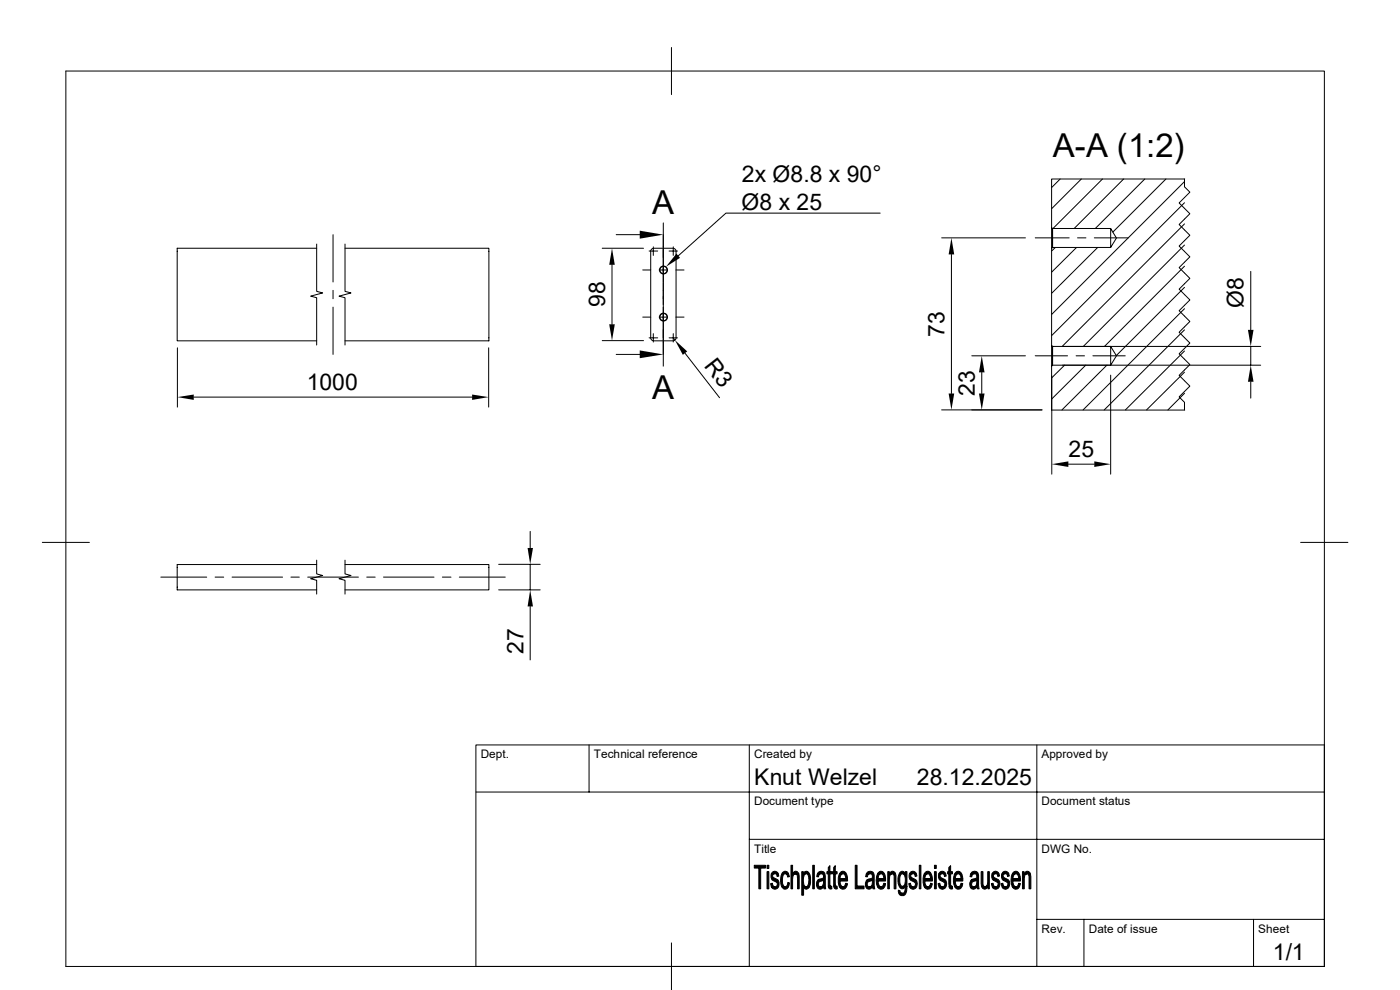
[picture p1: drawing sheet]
<svg xmlns="http://www.w3.org/2000/svg" width="297mm" height="210mm" viewBox="0 0 297 210" stroke-linecap="round" stroke-linejoin="round" font-family="sans-serif">
<defs><g id="words">
<g font-size="7">
<text x="223.3" y="33.4">A-A (1:2)</text>
<text x="138.4" y="45.3">A</text>
<text x="138.4" y="84.7">A</text>
</g>
<g font-size="4.9">
<text x="157.4" y="38.5">2x Ø8.8 x 90°</text>
<text x="157.3" y="44.5">Ø8 x 25</text>
<text x="128.4" y="65.2" transform="rotate(-90 128.4 65.2)">98</text>
<text x="263.8" y="65.3" transform="rotate(-90 263.8 65.3)">Ø8</text>
<text x="200.4" y="71.5" transform="rotate(-90 200.4 71.5)">73</text>
<text x="149.3" y="77.6" transform="rotate(52 149.3 77.6)">R3</text>
<text x="65.1" y="82.8">1000</text>
<text x="206.8" y="83.9" transform="rotate(-90 206.8 83.9)">23</text>
<text x="226.7" y="97">25</text>
<text x="111.1" y="138.8" transform="rotate(-90 111.1 138.8)">27</text>
<text x="160" y="166.5">Knut Welzel</text>
<text x="194.5" y="166.5">28.12.2025</text>
<text x="270" y="203.7">1/1</text>
</g>
<g font-size="2.5">
<text x="102" y="160.8">Dept.</text>
<text x="126" y="160.8">Technical reference</text>
<text x="160" y="160.8">Created by</text>
<text x="220.9" y="160.8">Approved by</text>
<text x="160" y="170.9">Document type</text>
<text x="220.9" y="170.9">Document status</text>
<text x="160" y="180.8">Title</text>
<text x="220.9" y="180.8">DWG No.</text>
<text x="220.9" y="197.8">Rev.</text>
<text x="231" y="197.8">Date of issue</text>
<text x="266.9" y="197.8">Sheet</text>
</g>
</g></defs>
<g fill="none" stroke="#000" stroke-width=".21">
<path d="M14 15.1h267v189.9h-267zM142.5 10.1v10M224.9 38l-1.8 1.8M229.4 38l-6.3 6.2M233.9 38l-10.5 10.5M238.4 38l-10.5 10.5M242.9 38l-10.5 10.5M247.4 38l-11.3 11.2M251.3 38v1.6l1.1 1.2-2.3 2.3 2.3 2.2-2.3 2.3 2.3 2.3-2.3 2.3 2.3 2.3-2.3 2.3 2.3 2.3-2.3 2.2 2.3 2.3-2.3 2.3 2.3 2.3-2.3 2.3 2.3 2.3-2.3 2.3 2.3 2.2-2.3 2.3 2.3 2.3-2.3 2.3 1.2 1.1v1.7M251.3 38.5l-28.2 28.2M251.3 38h-28.2v10.3l.2 .2h12.3l1.3 2-1.3 2h-12.3l-.2 .2v20.6l.2 .2h12.3l1.3 2-1.3 2h-12.3l-.2 .2v9.3h28.2M67.2 51.8v10l1.3 .3-2.6 .7 1.3 .4v10"/>
<path d="M67.2 52.7h-29.6v19.6h29.6M70.7 49.8v10M73.2 52.7h30.5v19.6h-30.5M73.2 51.8v10l1.3 .3-2.6 .7 1.3 .4v10M127.8 52.7h8.7M129.8 56.2v12.6M130.7 49.8h5M136.4 57.3h1.6M137.7 53.3h1.8M138.6 52.4v1.8M138.6 52.7l-.4 .2-.2 .2v18.7l.2 .3 .4 .2M138.6 52.7h4.2"/>
<path d="M139.8 57.3h1.8M140.7 47.3v30.4M141.9 53.3h1.8M142.8 52.4v1.8M142.8 52.7l.5 .2 .1 .2v18.7l-.1 .3-.5 .2M143.4 57.3h1.7M186.7 45.2h-32.7l-10.1 9.1M199.8 50.5h17.8M201.8 54v29.5M219.6 50.5h7.2M223.1 48.3v4.4M223.3 48.5v4"/>
<path d="M223.9 52.5l-.8 .7M228.4 52.5l-5.3 5.2M228.6 50.5h1.8M232.2 50.5h7.2M232.9 52.5l-9.8 9.7M235.6 48.5v4M251.3 43l-28.2 28.2M251.3 47.5l-26 26M251.3 52l-21.5 21.5M251.3 56.5l-17 17M265.3 57.6v12.4M37.6 73.8v12.6"/>
<path d="M70.7 61.6v1.8M70.7 65.2v10M103.7 73.8v12.6M127.8 72.3h8.7M130.7 75.2h5M136.4 67.3h1.6M137.7 71.7h1.8M138.6 70.8v1.8M138.6 72.3h4.2M139.8 67.3h1.8M141.9 71.7h1.8M142.8 70.8v1.8"/>
<path d="M142.8 71.7l.4 .4M143.4 67.3h1.7M145.3 74.9l7.4 9.5M206.2 75.5h11.4M208.3 79v4.5M219.6 75.5h6.9M223.1 73.3v4.4M223.1 79.8v20.8M223.3 73.5v4M225.4 77.5h42.1M225.4 73.5h42.1M225.8 77.5l-2.7 2.6"/>
<path d="M228.3 75.5h1.8M230.3 77.5l-7.2 7.1M231.9 75.5h6.8M234.8 77.5l-9.5 9.5M235.6 79.6v21M235.6 73.5v4M251.3 61l-14.5 14.4M251.3 65.5l-21.5 21.5M251.3 70l-17 17M251.3 74.5l-12.5 12.5M251.3 79l-8.1 8M265.3 73.5v4"/>
<path d="M41.1 84.2h59.1M199.8 87h21.3M226.7 98.5h5.5M251.3 83.4l-3.5 3.6M265.3 81v3.5M9 115.1h10M67.2 119.8h-29.6v5.3h29.6M67.2 118.8v3l1.3 .3-2.6 .7 1.3 .3v2.9M73.2 119.8h30.5v5.3h-30.5M73.2 118.8v3l1.3 .3-2.6 .7 1.3 .3v2.9M105.8 119.7h8.8M112.5 112.7v3.5"/>
<path d="M112.5 119.7v5.4M275.9 115.1h10.1M34.1 122.4h9.8M45.6 122.4h1.9M49.2 122.4h10.7M61.7 122.4h1.8M65.3 122.4h10.7M77.8 122.4h1.8M81.4 122.4h10.7M93.9 122.4h1.8M97.5 122.4h9.7M105.8 125.1h8.8"/>
<path d="M112.5 128.7v11.3M125 158v10M159 158v47M220 158v47M101 168h180M159 178.1h122M220 195h61M230 195v10M265.9 195v10M142.5 200v10M281 205v-47h-180v47"/>
<circle cx="140.8" cy="57.3" r=".77"/>
<circle cx="140.8" cy="57.3" r=".85"/>
<circle cx="140.8" cy="67.3" r=".77"/>
<circle cx="140.8" cy="67.3" r=".85"/>
</g>
<g fill="#000" stroke="#000" stroke-width=".21">
<path d="M160 183.6h2.4v.6h-1v4.4h-.4v-4.4h-1z" fill-rule="evenodd"/>
<path d="M162.7 184.9h.4v3.7h-.4z" fill-rule="evenodd"/>
<path d="M162.7 183.6h.4v.6h-.4z" fill-rule="evenodd"/>
<path d="M163.7 185.3h.7a.51 .51 0 0 0-.5 .6 .51 .51 0 0 0 .5 .5 1.18 1.18 0 0 1 .9 1.1 1.18 1.18 0 0 1-1 1.1l-.6-.4 .7-.1a.62 .62 0 0 0 .5-.7 .62 .62 0 0 0-.7-.5 1.14 1.14 0 0 1-.5-1.6z" fill-rule="evenodd"/>
<path d="M163.5 187.5l.4-.1 .2 .6 .3 .1-.7 .1z" fill-rule="evenodd"/>
<path d="M164 185a.88 .88 0 0 1 1.2 .8l-.4 .1v-.4l-.3-.2h-.8z" fill-rule="evenodd"/>
<path d="M166 185.1a.71 .71 0 0 1 1.3 .2h-.7a1.13 1.13 0 0 0-.6 1.4l.2 1.1 .4 .3h-.7l-.2-.6v-1.4z" fill-rule="evenodd"/>
<path d="M165.9 188.1l.9-.1 .3-.8 .4 .1a.98 .98 0 0 1-.3 1 .98 .98 0 0 1-1 .2z" fill-rule="evenodd"/>
<path d="M166.6 185.3h.7l.2 .7-.4 .1-.2-.6z" fill-rule="evenodd"/>
<path d="M167.8 183.6h.3v1.7l1.4 .1h-.8l-.4 .3-.2 .7v2.2h-.3z" fill-rule="evenodd"/>
<path d="M168.4 185l.3-.2 .4 .1 .4 .5-1.4-.1z" fill-rule="evenodd"/>
<path d="M168.7 185.4h.8v3.2h-.3v-2.5a.56 .56 0 0 0-.5-.7z" fill-rule="evenodd"/>
<path d="M170.1 184.9h.3v.5h.4a2.3 2.3 0 0 0 .1 2.7l.8 .1h-1.2v1.7h-.4z" fill-rule="evenodd"/>
<path d="M170.5 185.3h.5z" fill-rule="evenodd"/>
<path d="M170.7 185a.92 .92 0 0 1 1.2 1l.1 .1a3.2 3.2 0 0 1-.3 2.1l-.7-.1a2.02 2.02 0 0 0 .5-2.3l-.3-.5h-.7z" fill-rule="evenodd"/>
<path d="M170.5 188.2h1.2a.61 .61 0 0 1-.6 .4 .61 .61 0 0 1-.6-.4z" fill-rule="evenodd"/>
<path d="M172.4 183.6h.4v5h-.4z" fill-rule="evenodd"/>
<path d="M173.4 185.3h.8l-.4 .2-.1 .5h-.4z" fill-rule="evenodd"/>
<path d="M173.4 186.8h1.3a1.04 1.04 0 0 0-1.1 .8l.2 .5 .9 .1a.8 .8 0 0 1-1.1 .3 .8 .8 0 0 1-.4-1z" fill-rule="evenodd"/>
<path d="M173.6 185.1a.91 .91 0 0 1 1.1-.1 .91 .91 0 0 1 .4 1l.1 2.6h-.4v-.5h-.5l.4-.5v-.9h-1.2l.6-.3a.55 .55 0 0 0 .6-.4 .55 .55 0 0 0-.5-.7h-.8z" fill-rule="evenodd"/>
<path d="M174 188.1h.8z" fill-rule="evenodd"/>
<path d="M176.1 183.6v1.3h.3v.5h-.3v2.3l.2 .3h-.6v-2.6h-.3v-.5h.3v-.9z" fill-rule="evenodd"/>
<path d="M175.7 188h.7l.1 .6-.6-.1z" fill-rule="evenodd"/>
<path d="M177.2 183.6v1.3h.4v.5h-.4v2.1l.2 .5h-.5v-2.6h-.3v-.5h.3v-.9z" fill-rule="evenodd"/>
<path d="M176.9 188h.7v.6l-.5-.1z" fill-rule="evenodd"/>
<path d="M178.1 185.3h.7l-.4 .4-.2 .7h1.6v.3v.2h-1.6l.2 .9 .5 .3h-.8a4 4 0 0 1 0-2.8z" fill-rule="evenodd"/>
<path d="M178.4 185a1.07 1.07 0 0 1 1.4 1.3v.1h-1.6h1.2l-.1-.7-.3-.3-.9-.1z" fill-rule="evenodd"/>
<path d="M178.1 188.1h.9l.4-.7 .4 .1a.94 .94 0 0 1-.5 1 .94 .94 0 0 1-1.1-.2z" fill-rule="evenodd"/>
<path d="M181.4 183.6h.4v4.4h1.5v.6h-1.9z" fill-rule="evenodd"/>
<path d="M183.8 185.3h.8l-.4 .2-.2 .5h-.4z" fill-rule="evenodd"/>
<path d="M183.9 186.7l1.1 .1a.95 .95 0 0 0-1 1l.3 .3 .7 .1a.8 .8 0 0 1-1 .3 .8 .8 0 0 1-.4-1z" fill-rule="evenodd"/>
<path d="M184 185.1a.91 .91 0 0 1 1.1-.1 .91 .91 0 0 1 .4 1l.1 2.6h-.4l-.1-.5h-.4l.3-.5 .1-.9h-1.2l.3-.2a.64 .64 0 0 0 .8-.2 .64 .64 0 0 0 0-.8l-1.2-.2z" fill-rule="evenodd"/>
<path d="M184.4 188.1h.7z" fill-rule="evenodd"/>
<path d="M186.2 185.3h.7l-.4 .2-.2 .9h1.6v.5h-1.6l.2 1 .4 .2h-.7a3.4 3.4 0 0 1 0-2.8z" fill-rule="evenodd"/>
<path d="M186.4 185.1a.87 .87 0 0 1 .9-.1 .87 .87 0 0 1 .5 .8l.1 .6h-1.6h1.2l-.2-.8-.4-.3h-.7z" fill-rule="evenodd"/>
<path d="M186.2 188.1h.9l.4-.7 .4 .1a.94 .94 0 0 1-.5 1 .94 .94 0 0 1-1.1-.2z" fill-rule="evenodd"/>
<path d="M188.3 184.9h.4v.5l.3 .1-.3 .5v2.6h-.4z" fill-rule="evenodd"/>
<path d="M188.7 185.3l.6 .1z" fill-rule="evenodd"/>
<path d="M188.9 185a.77 .77 0 0 1 1 0 .77 .77 0 0 1 .2 .9v2.7h-.4v-2.8l-.3-.4-.7-.1z" fill-rule="evenodd"/>
<path d="M190.6 188.8l.4 .3a.38 .38 0 0 0 .4 .4h-.7z" fill-rule="evenodd"/>
<path d="M191 185l.5-.2 .6 .5h-.6a1.54 1.54 0 0 0-.6 2l.3 .7h1.2h-.4a.73 .73 0 0 1-.8 .5 .73 .73 0 0 1-.6-.8l-.1-.4a2.8 2.8 0 0 1 .5-2.3z" fill-rule="evenodd"/>
<path d="M191.5 185.3h.6z" fill-rule="evenodd"/>
<path d="M192 188h.4a1.72 1.72 0 0 1-.8 2l-.7-.1-.2-.4h.7a1.06 1.06 0 0 0 .6-1.5z" fill-rule="evenodd"/>
<path d="M191.6 185.3h.5v-.4h.3v3.1h-.9a1.85 1.85 0 0 0 .4-2.2z" fill-rule="evenodd"/>
<path d="M193 185.3h.7a.54 .54 0 0 0-.4 .6 .54 .54 0 0 0 .5 .5 1.18 1.18 0 0 1 .8 1.2 1.18 1.18 0 0 1-.9 1l-.5-.1-.2-.3 .7-.1a.62 .62 0 0 0 .5-.7 .62 .62 0 0 0-.7-.5 1.11 1.11 0 0 1-.5-1.6z" fill-rule="evenodd"/>
<path d="M192.8 187.5l.4-.1 .2 .6 .3 .1-.7 .1z" fill-rule="evenodd"/>
<path d="M193.3 185a.88 .88 0 0 1 1.2 .8l-.4 .1v-.4l-.3-.2h-.8z" fill-rule="evenodd"/>
<path d="M195 183.6h.4v5h-.4z" fill-rule="evenodd"/>
<path d="M196.1 185.3h.7l-.5 .4-.1 .7h1.6v.2v.3h-1.6l.2 .9 .4 .3h-.7a4 4 0 0 1 0-2.8z" fill-rule="evenodd"/>
<path d="M196.4 185a1.02 1.02 0 0 1 1.4 1.1v.3h-1.6h1.2l-.1-.7-.3-.3-.9-.1z" fill-rule="evenodd"/>
<path d="M196.1 188.1h.9l.4-.7 .4 .1a.94 .94 0 0 1-.5 1 .94 .94 0 0 1-1.1-.2z" fill-rule="evenodd"/>
<path d="M198.2 184.9h.4v3.7h-.4z" fill-rule="evenodd"/>
<path d="M198.2 183.6h.4v.6h-.4z" fill-rule="evenodd"/>
<path d="M199.2 185.3h.7a.54 .54 0 0 0-.4 .6 .54 .54 0 0 0 .6 .5 1.16 1.16 0 0 1 .7 1.2 1.16 1.16 0 0 1-.9 1l-.5-.1-.2-.3 .7-.1a.62 .62 0 0 0 .5-.7 .62 .62 0 0 0-.6-.5 1.11 1.11 0 0 1-.6-1.6z" fill-rule="evenodd"/>
<path d="M199 187.5l.4-.1 .2 .6 .3 .1-.7 .1z" fill-rule="evenodd"/>
<path d="M199.5 185a.88 .88 0 0 1 1.2 .8l-.3 .1-.1-.4-.3-.2h-.8z" fill-rule="evenodd"/>
<path d="M201.3 184l.4-.4v1.3h.4v.5h-.4v2.4l.2 .2h-.6v-2.6h-.3v-.5h.3z" fill-rule="evenodd"/>
<path d="M201.3 188h.8v.6l-.6-.1z" fill-rule="evenodd"/>
<path d="M202.6 185.3h.7l-.4 .2-.2 .9h1.6v.5h-1.7l.2 .8 .2 .3 .3 .1h-.7a3.4 3.4 0 0 1 0-2.8z" fill-rule="evenodd"/>
<path d="M202.9 185a1.02 1.02 0 0 1 1.3 1.1l.1 .3h-1.6h1.2l-.1-.5-.3-.5-.9-.1z" fill-rule="evenodd"/>
<path d="M202.6 188.1h.9l.2-.1 .2-.6 .4 .1a.97 .97 0 0 1-.4 .9 .97 .97 0 0 1-1.1 .1z" fill-rule="evenodd"/>
<path d="M206 185.3h.7l-.4 .2-.1 .5h-.4z" fill-rule="evenodd"/>
<path d="M206 186.7l1.2 .1a.95 .95 0 0 0-1 1l.3 .3 .7 .1a.78 .78 0 0 1-1 .4 .78 .78 0 0 1-.5-1z" fill-rule="evenodd"/>
<path d="M206.1 185.1a.91 .91 0 0 1 1.1-.1 .91 .91 0 0 1 .4 1l.1 2.6h-.4v-.5h-.5l.4-.5v-.9h-1.1l.3-.2a.64 .64 0 0 0 .7-.2 .64 .64 0 0 0 0-.8l-1.1-.2z" fill-rule="evenodd"/>
<path d="M206.5 188.1h.8z" fill-rule="evenodd"/>
<path d="M208.2 184.9h.3l.1 2.9 .3 .3h.6a.72 .72 0 0 1-.9 .5 .72 .72 0 0 1-.4-1z" fill-rule="evenodd"/>
<path d="M209 188.1l.6-.1-.1 .1z" fill-rule="evenodd"/>
<path d="M209.6 184.9h.3v3.7h-.3v-.6h-.3l.3-.8z" fill-rule="evenodd"/>
<path d="M210.5 185.3h.7a.54 .54 0 0 0-.4 .6 .54 .54 0 0 0 .6 .5 1.16 1.16 0 0 1 .7 1.2 1.16 1.16 0 0 1-.9 1l-.5-.1-.2-.3 .7-.1a.62 .62 0 0 0 .5-.7 .62 .62 0 0 0-.6-.5 1.11 1.11 0 0 1-.6-1.6z" fill-rule="evenodd"/>
<path d="M210.3 187.5l.4-.1 .2 .6 .3 .1-.7 .1z" fill-rule="evenodd"/>
<path d="M210.8 185a.88 .88 0 0 1 1.2 .8l-.3 .1-.1-.4-.3-.2h-.8z" fill-rule="evenodd"/>
<path d="M212.6 185.3h.7a.54 .54 0 0 0-.4 .6 .54 .54 0 0 0 .5 .5 1.16 1.16 0 0 1 .8 1.2 1.16 1.16 0 0 1-1 1l-.4-.1-.2-.3 .7-.1a.62 .62 0 0 0 .5-.7 .62 .62 0 0 0-.7-.5 1.07 1.07 0 0 1-.5-1.6z" fill-rule="evenodd"/>
<path d="M212.4 187.5l.4-.1 .2 .6 .3 .1-.7 .1z" fill-rule="evenodd"/>
<path d="M212.9 185a.88 .88 0 0 1 1.2 .8l-.4 .1v-.4l-.3-.2h-.8z" fill-rule="evenodd"/>
<path d="M214.8 185.4l.7-.1-.4 .2-.2 .9h1.6v.5h-1.6l.2 .9 .4 .3h-.7l-.1-.1-.2-1.6z" fill-rule="evenodd"/>
<path d="M214.9 185.2a.83 .83 0 0 1 1-.3 .83 .83 0 0 1 .5 .9l.1 .6h-1.6h1.2v-.5l-.4-.5-.9-.1z" fill-rule="evenodd"/>
<path d="M214.8 188.1h.9l.2-.2 .2-.5 .4 .1a1.08 1.08 0 0 1-1.2 1.1z" fill-rule="evenodd"/>
<path d="M216.9 184.9h.4v.5l.3 .1-.2 .2-.1 .6v2.3h-.4z" fill-rule="evenodd"/>
<path d="M217.3 185.3l.6 .1z" fill-rule="evenodd"/>
<path d="M217.5 185a.73 .73 0 0 1 .9 0 .73 .73 0 0 1 .3 .8v2.8h-.4v-2.7l-.2-.4-.8-.2z" fill-rule="evenodd"/>
</g>
<g fill="#000">
<path d="M129.8 52.7l.6 3.5h-1.2zM135.7 48.9l5 .9-5 .8zM143.5 53.8l.8 .9-3 1.9zM201.8 50.5l.6 3.5h-1.1zM129.2 68.8h1.2l-.6 3.5zM135.7 74.3l5 .9-5 .8zM143.2 72.1l2.6 2.4-.9 .8zM208.3 75.5l.6 3.5h-1.2zM264.8 70h1.1l-.6 3.5zM37.6 84.2l3.5-.5v1.1zM100.2 83.7l3.5 .5-3.5 .6zM201.3 83.5h1.1l-.6 3.5z"/>
<path d="M207.7 83.5h1.2l-.6 3.5zM223.1 98.5l3.6-.6v1.2zM232.2 97.9l3.4 .6-3.4 .6zM265.3 77.5l.6 3.5h-1.1zM111.9 116.2h1.2l-.6 3.5zM112.5 125.1l.6 3.6h-1.2z"/>
</g>
<use href="#words"/>
</svg>
